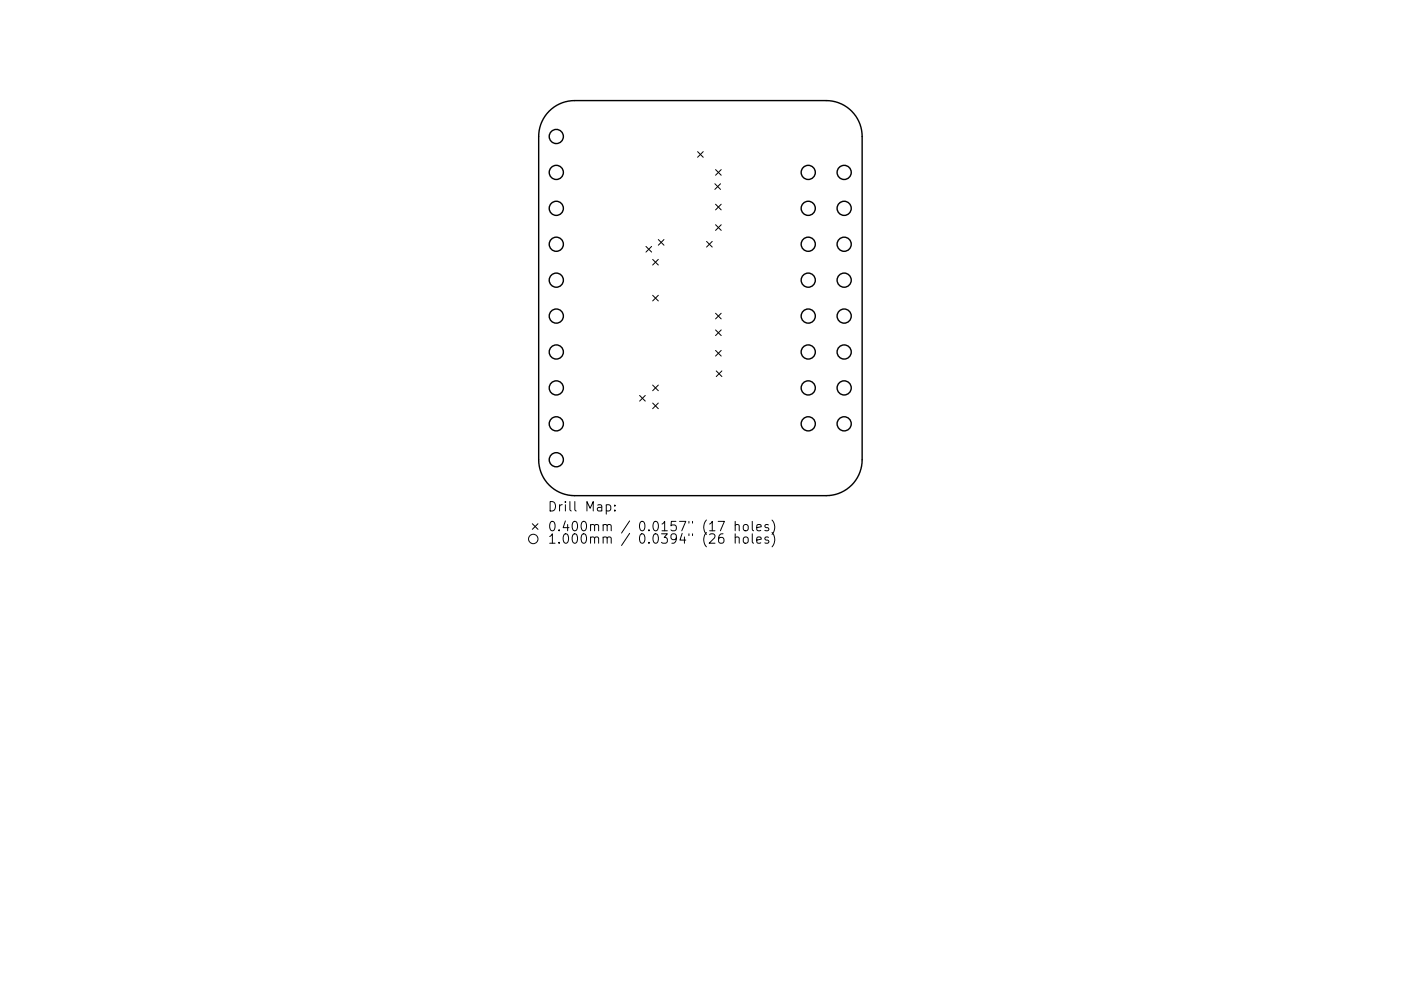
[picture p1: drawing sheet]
<svg xmlns="http://www.w3.org/2000/svg" width="297mm" height="210mm" viewBox="0 0 297 210" stroke-linecap="round" stroke-linejoin="round" font-family="sans-serif">
<defs><g id="words">
<g font-size="2.8">
<text x="116.1" y="108.5">Drill Map:</text>
<text x="116.1" y="112.7">0.400mm / 0.0157&quot; (17 holes)</text>
<text x="116.1" y="115.4">1.000mm / 0.0394&quot; (26 holes)</text>
</g>
</g></defs>
<g fill="none" stroke="#000" stroke-width=".3">
<path d="M116.4 23.6a7.6 7.6 0 0 1 5.4-2.3h53.4a7.6 7.6 0 0 1 7.6 7.7v68.5a7.6 7.6 0 0 1-7.6 7.7h-53.4a7.6 7.6 0 0 1-7.6-7.7v-68.5a7.6 7.6 0 0 1 2.2-5.4z"/>
<circle cx="117.9" cy="29" r="1.5"/>
<circle cx="117.9" cy="36.6" r="1.5"/>
<circle cx="171.4" cy="36.6" r="1.5"/>
<circle cx="179" cy="36.6" r="1.5"/>
<circle cx="117.9" cy="59.4" r="1.5"/>
<circle cx="117.9" cy="44.2" r="1.5"/>
<circle cx="117.9" cy="51.8" r="1.5"/>
<circle cx="171.4" cy="51.8" r="1.5"/>
<circle cx="171.4" cy="44.2" r="1.5"/>
<circle cx="171.4" cy="59.4" r="1.5"/>
<circle cx="179" cy="44.2" r="1.5"/>
<circle cx="179" cy="51.8" r="1.5"/>
<circle cx="179" cy="59.4" r="1.5"/>
<circle cx="117.9" cy="67.1" r="1.5"/>
<circle cx="117.9" cy="74.7" r="1.5"/>
<circle cx="171.4" cy="67.1" r="1.5"/>
<circle cx="171.4" cy="74.7" r="1.5"/>
<circle cx="179" cy="67.1" r="1.5"/>
<circle cx="179" cy="74.7" r="1.5"/>
<circle cx="117.9" cy="89.9" r="1.5"/>
<circle cx="117.9" cy="82.3" r="1.5"/>
<circle cx="117.9" cy="97.5" r="1.5"/>
<circle cx="171.4" cy="89.9" r="1.5"/>
<circle cx="171.4" cy="82.3" r="1.5"/>
<circle cx="179" cy="82.3" r="1.5"/>
<circle cx="179" cy="89.9" r="1.5"/>
</g>
<g fill="none" stroke="#000" stroke-width=".21">
<path d="M147.9 32.2l1.2 1.2M149.1 32.2l-1.2 1.2M151.6 39l1.2 1.2M151.7 36l1.2 1.2M152.8 39l-1.2 1.2M152.9 36l-1.2 1.2M137 52.3l1.2 1.2M138.2 52.3l-1.2 1.2M138.4 55l1.2 1.2M139.6 50.8l1.2 1.2M139.6 55l-1.2 1.2M140.8 50.8l-1.2 1.2"/>
<path d="M149.8 51.2l1.2 1.2M151 51.2l-1.2 1.2M151.7 43.3l1.2 1.2M151.7 47.7l1.2 1.2M152.9 43.3l-1.2 1.2M152.9 47.7l-1.2 1.2M138.4 62.7l1.2 1.2M139.6 62.7l-1.2 1.2M151.7 66.5l1.2 1.2M151.7 70l1.2 1.2M151.7 74.3l1.2 1.2M151.9 78.7l1.2 1.2"/>
<path d="M152.9 66.5l-1.2 1.2M152.9 70l-1.2 1.2M152.9 74.3l-1.2 1.2M153.1 78.7l-1.2 1.2M135.6 83.9l1.2 1.2M136.8 83.9l-1.2 1.2M138.4 81.7l1.2 1.2M138.4 85.5l1.2 1.2M139.6 81.7l-1.2 1.2M139.6 85.5l-1.2 1.2M112.9 111.1l1.2 1.2M114.1 111.1l-1.2 1.2"/>
<path d="M128.5 107.2l.6-.1 .4 .4v.5l-.2 .3h-.8M130.4 108.2v.2M130.4 107.2v.2M152.3 110.6h1.3l-.9 2M153.3 113.3a.79 .79 0 0 0-.9 .8v.8l.1 .3 .6 .1 .3-.2 .1-.7-.2-.3-.6-.1-.3 .4M155.9 111.5l.3-.2 .4 .1 .1 1.2M155.9 114.1l.3-.2 .4 .1 .1 1.3M155.9 110.6v2M155.9 113.3v2M157.7 111.5a.54 .54 0 0 1 .5-.2 .54 .54 0 0 1 .4 .4v.5a.54 .54 0 0 1-.5 .4 .54 .54 0 0 1-.5-.4zM157.7 114.1a.54 .54 0 0 1 .5-.2 .54 .54 0 0 1 .4 .4l-.1 .8a.54 .54 0 0 1-.5 .2 .54 .54 0 0 1-.4-.4zM159.5 110.6v1.7l.3 .3"/>
<path d="M159.5 113.3v1.7l.3 .3M160.4 111.9l1-.1-.1-.4-.6-.1-.3 .3 .1 .9h.8M160.4 114.6l1-.2-.1-.4-.6-.1-.3 .3 .1 1h.8M162.9 111.4l-.5-.1-.2 .3 .1 .3 .6 .1v.5h-.7M162.9 114l-.5-.1-.2 .3 .1 .3 .6 .2v.5h-.7M163.7 110.3a2.29 2.29 0 0 1 0 3.1M163.7 113a2.29 2.29 0 0 1 0 3"/>
<circle cx="113.1" cy="114.4" r="1"/>
</g>
<use href="#words"/>
</svg>
